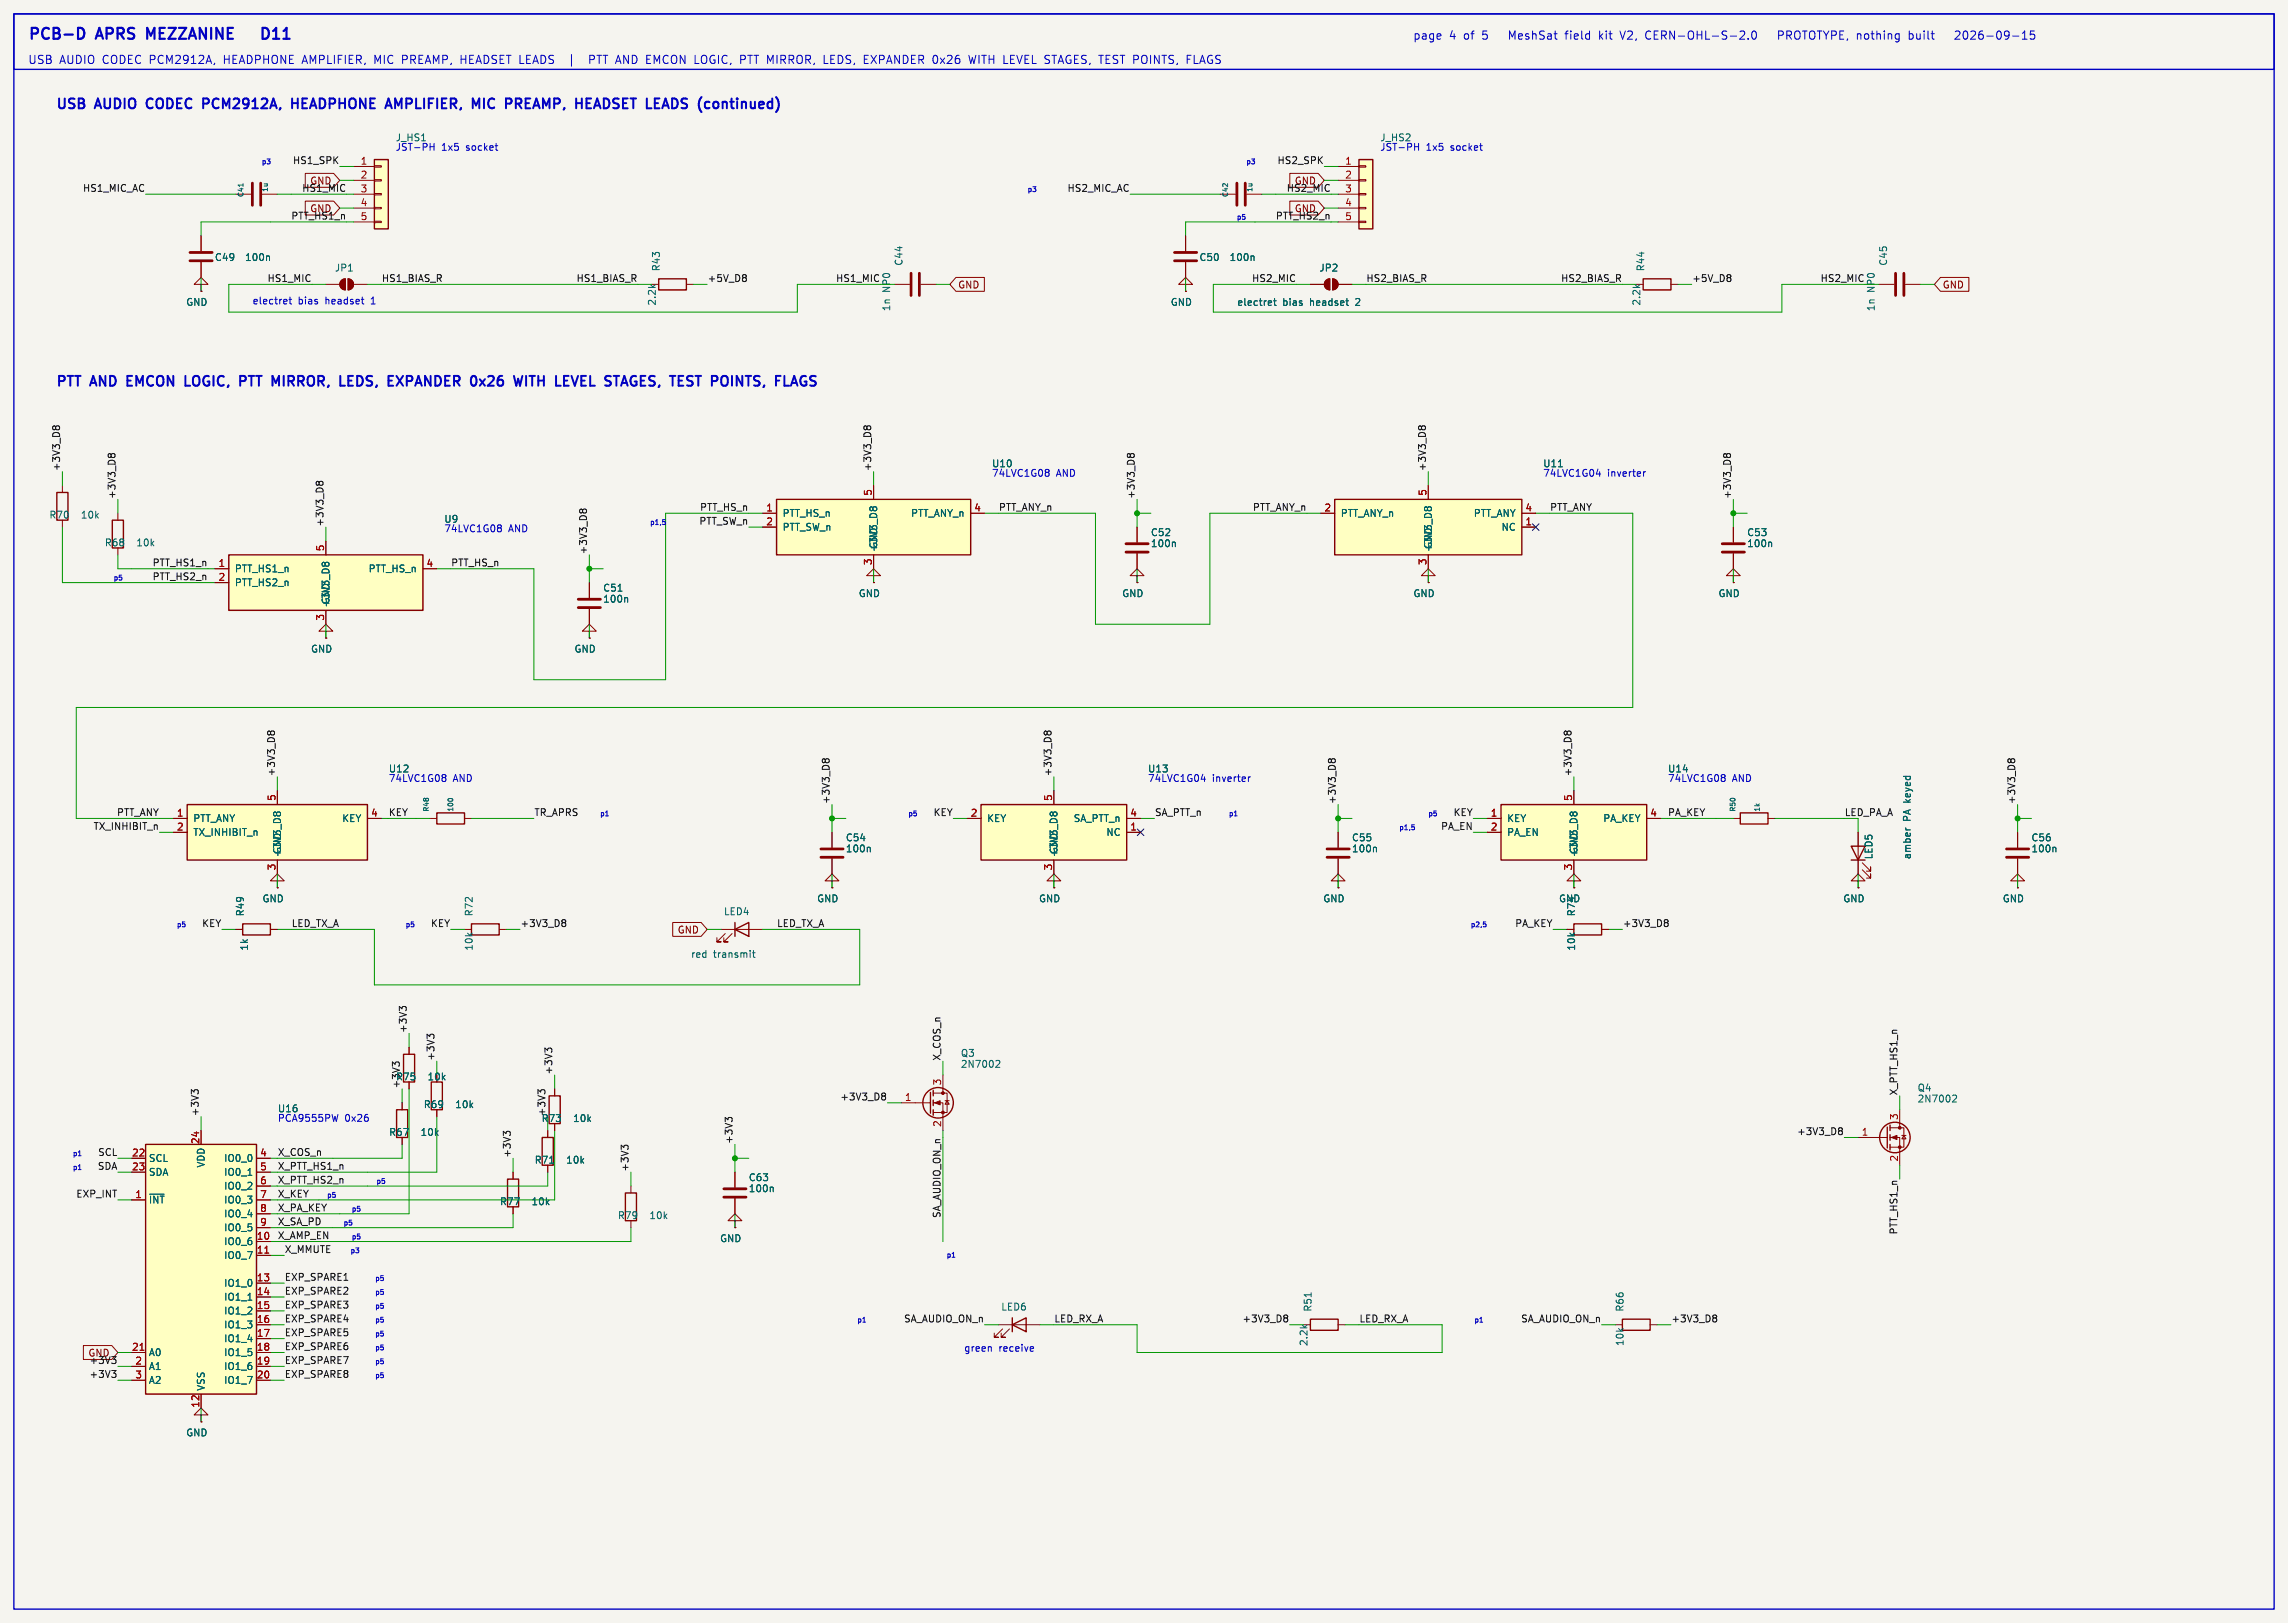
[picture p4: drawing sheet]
<svg xmlns="http://www.w3.org/2000/svg" width="419mm" height="297mm" viewBox="0 0 419 297" stroke-linecap="round" stroke-linejoin="round" font-family="sans-serif">
<defs><g id="words">
<g font-size="2.8" fill="#0000c2">
<text x="5.1" y="7.4">PCB-D</text>
<text x="17.9" y="7.4">APRS</text>
<text x="27.8" y="7.4">MEZZANINE</text>
<text x="51.4" y="7.4">D11</text>
</g>
<g font-size="2.5" fill="#0000c2">
<text x="10.2" y="20.1">USB</text>
<text x="17.7" y="20.1">AUDIO</text>
<text x="27.7" y="20.1">CODEC</text>
<text x="38.7" y="20.1">PCM2912A,</text>
<text x="55.7" y="20.1">HEADPHONE</text>
<text x="73.8" y="20.1">AMPLIFIER,</text>
<text x="90.3" y="20.1">MIC</text>
<text x="97.1" y="20.1">PREAMP,</text>
<text x="110.6" y="20.1">HEADSET LEADS (continued)</text>
<text x="10.2" y="70.9">PTT</text>
<text x="16.8" y="70.9">AND</text>
<text x="24.1" y="70.9">EMCON</text>
<text x="35.5" y="70.9">LOGIC,</text>
<text x="46.2" y="70.9">PTT</text>
<text x="52.8" y="70.9">MIRROR,</text>
<text x="66" y="70.9">LEDS,</text>
<text x="75.5" y="70.9">EXPANDER</text>
<text x="91.4" y="70.9">0x26</text>
<text x="100.1" y="70.9">WITH</text>
<text x="108.4" y="70.9">LEVEL STAGES, TEST</text>
<text x="139.1" y="70.9">POINTS,</text>
</g>
<g font-size="2.1" fill="#0000c2">
<text x="5.1" y="11.8">USB</text>
<text x="10.9" y="11.8">AUDIO CODEC PCM2912A,</text>
<text x="41.3" y="11.8">HEADPHONE AMPLIFIER,</text>
<text x="69.2" y="11.8">MIC PREAMP,</text>
<text x="85.3" y="11.8">HEADSET LEADS</text>
<text x="109.6" y="11.8">PTT AND EMCON LOGIC, PTT MIRROR, LEDS,</text>
<text x="161" y="11.8">EXPANDER 0x26</text>
<text x="180.6" y="11.8">WITH LEVEL STAGES, TEST POINTS,</text>
<text x="221.3" y="11.8">FLAGS</text>
<text x="258.8" y="7.4">page</text>
<text x="265.4" y="7.4">4</text>
<text x="268.2" y="7.4">of</text>
<text x="271.7" y="7.4">5</text>
<text x="277" y="7.4">MeshSat</text>
<text x="287.5" y="7.4">field</text>
<text x="293.8" y="7.4">kit</text>
<text x="297.9" y="7.4">V2,</text>
<text x="302.6" y="7.4">CERN-OHL-S-2.0</text>
<text x="327.4" y="7.4">PROTOTYPE, nothing</text>
<text x="351.6" y="7.4">built</text>
<text x="360.6" y="7.4">2026-09-15</text>
</g>
<g font-size="1.8" fill="#0000c2">
<text x="72.4" y="27.7">JST-PH</text>
<text x="72.4" y="26.1">J_HS1</text>
<text x="80.9" y="27.7">1x5</text>
<text x="85.5" y="27.7">socket</text>
<text x="252.7" y="27.7">JST-PH</text>
<text x="252.7" y="26.1">J_HS2</text>
<text x="261.2" y="27.7">1x5</text>
<text x="265.8" y="27.7">socket</text>
<text x="46.2" y="55.8">electret</text>
<text x="54.6" y="55.8">bias</text>
<text x="59.7" y="55.8">headset</text>
<text x="68.3" y="55.8">1</text>
<text x="181.6" y="87.4">74LVC1G08</text>
<text x="193.5" y="87.4">AND</text>
<text x="294.4" y="87.4">inverter</text>
<text x="81.3" y="97.5">74LVC1G08</text>
<text x="93.2" y="97.5">AND</text>
<text x="71.1" y="143.3">74LVC1G08</text>
<text x="83" y="143.3">AND</text>
<text x="210.2" y="143.3">74LVC1G04</text>
<text x="222.1" y="143.3">inverter</text>
<text x="305.4" y="143.3">74LVC1G08</text>
<text x="317.3" y="143.3">AND</text>
<text x="50.8" y="205.5">PCA9555PW</text>
<text x="63.2" y="205.5">0x26</text>
<text x="176.5" y="247.6">green</text>
<text x="183" y="247.6">receive</text>
</g>
<g font-size="1.8" fill="#0f0f0f">
<text x="15.1" y="35.2">HS1_MIC_AC</text>
<text x="53.6" y="30.1">HS1_SPK</text>
<text x="55.3" y="35.2">HS1_MIC</text>
<text x="56.7" y="34">GND</text>
<text x="195.4" y="35.2">HS2_MIC_AC</text>
<text x="233.9" y="30.1">HS2_SPK</text>
<text x="235.6" y="35.2">HS2_MIC</text>
<text x="237.1" y="34">GND</text>
<text x="53.3" y="40.3">PTT_HS1_n</text>
<text x="56.7" y="39.1">GND</text>
<text x="233.6" y="40.3">PTT_HS2_n</text>
<text x="237.1" y="39.1">GND</text>
<text x="48.9" y="51.7">HS1_MIC</text>
<text x="69.8" y="51.7">HS1_BIAS_R</text>
<text x="105.5" y="51.7">HS1_BIAS_R</text>
<text x="129.5" y="51.7">+5V_D8</text>
<text x="153" y="51.7">HS1_MIC</text>
<text x="229.2" y="51.7">HS2_MIC</text>
<text x="250.2" y="51.7">HS2_BIAS_R</text>
<text x="285.8" y="51.7">HS2_BIAS_R</text>
<text x="309.9" y="51.7">+5V_D8</text>
<text x="333.4" y="51.7">HS2_MIC</text>
<text x="11.1" y="86.4" transform="rotate(-90 11.1 86.4)">+3V3_D8</text>
<text x="159.7" y="86.4" transform="rotate(-90 159.7 86.4)">+3V3_D8</text>
<text x="261.3" y="86.4" transform="rotate(-90 261.3 86.4)">+3V3_D8</text>
<text x="21.2" y="91.4" transform="rotate(-90 21.2 91.4)">+3V3_D8</text>
<text x="128.1" y="93.6">PTT_HS_n</text>
<text x="182.9" y="93.6">PTT_ANY_n</text>
<text x="207.9" y="91.4" transform="rotate(-90 207.9 91.4)">+3V3_D8</text>
<text x="229.4" y="93.6">PTT_ANY_n</text>
<text x="283.8" y="93.6">PTT_ANY</text>
<text x="317.2" y="91.4" transform="rotate(-90 317.2 91.4)">+3V3_D8</text>
<text x="59.3" y="96.5" transform="rotate(-90 59.3 96.5)">+3V3_D8</text>
<text x="107.6" y="101.6" transform="rotate(-90 107.6 101.6)">+3V3_D8</text>
<text x="128" y="96.2">PTT_SW_n</text>
<text x="27.9" y="106.3">PTT_HS2_n</text>
<text x="27.9" y="103.8">PTT_HS1_n</text>
<text x="82.6" y="103.8">PTT_HS_n</text>
<text x="50.5" y="142.2" transform="rotate(-90 50.5 142.2)">+3V3_D8</text>
<text x="192.7" y="142.2" transform="rotate(-90 192.7 142.2)">+3V3_D8</text>
<text x="287.9" y="142.2" transform="rotate(-90 287.9 142.2)">+3V3_D8</text>
<text x="21.3" y="149.5">PTT_ANY</text>
<text x="71.1" y="149.5">KEY</text>
<text x="97.8" y="149.5">TR_APRS</text>
<text x="152.1" y="147.3" transform="rotate(-90 152.1 147.3)">+3V3_D8</text>
<text x="170.9" y="149.5">KEY</text>
<text x="211.5" y="149.5">SA_PTT_n</text>
<text x="244.8" y="147.3" transform="rotate(-90 244.8 147.3)">+3V3_D8</text>
<text x="266.2" y="149.5">KEY</text>
<text x="305.4" y="149.5">PA_KEY</text>
<text x="369.2" y="147.3" transform="rotate(-90 369.2 147.3)">+3V3_D8</text>
<text x="17" y="152.1">TX_INHIBIT_n</text>
<text x="263.9" y="152.1">PA_EN</text>
<text x="36.9" y="169.8">KEY</text>
<text x="53.3" y="169.8">LED_TX_A</text>
<text x="78.8" y="169.8">KEY</text>
<text x="95.2" y="169.8">+3V3_D8</text>
<text x="142.2" y="169.8">LED_TX_A</text>
<text x="277.4" y="169.8">PA_KEY</text>
<text x="297.2" y="169.8">+3V3_D8</text>
<text x="74.6" y="189.2" transform="rotate(-90 74.6 189.2)">+3V3</text>
<text x="79.7" y="194.3" transform="rotate(-90 79.7 194.3)">+3V3</text>
<text x="101.3" y="196.9" transform="rotate(-90 101.3 196.9)">+3V3</text>
<text x="172.4" y="194.3" transform="rotate(-90 172.4 194.3)">X_COS_n</text>
<text x="73.3" y="199.4" transform="rotate(-90 73.3 199.4)">+3V3</text>
<text x="153.8" y="201.6">+3V3_D8</text>
<text x="347.6" y="200.7" transform="rotate(-90 347.6 200.7)">X_PTT_HS1_n</text>
<text x="36.5" y="204.5" transform="rotate(-90 36.5 204.5)">+3V3</text>
<text x="100" y="204.5" transform="rotate(-90 100 204.5)">+3V3</text>
<text x="134.3" y="209.6" transform="rotate(-90 134.3 209.6)">+3V3</text>
<text x="329.1" y="207.9">+3V3_D8</text>
<text x="17.8" y="214.3">SDA</text>
<text x="17.9" y="211.7">SCL</text>
<text x="50.8" y="211.7">X_COS_n</text>
<text x="50.8" y="214.3">X_PTT_HS1_n</text>
<text x="93.6" y="212.1" transform="rotate(-90 93.6 212.1)">+3V3</text>
<text x="115.2" y="214.6" transform="rotate(-90 115.2 214.6)">+3V3</text>
<text x="13.9" y="219.4">EXP_INT</text>
<text x="50.8" y="219.4">X_KEY</text>
<text x="50.8" y="221.9">X_PA_KEY</text>
<text x="50.8" y="216.8">X_PTT_HS2_n</text>
<text x="50.8" y="224.4">X_SA_PD</text>
<text x="50.8" y="227">X_AMP_EN</text>
<text x="172.4" y="223.1" transform="rotate(-90 172.4 223.1)">SA_AUDIO_ON_n</text>
<text x="347.6" y="226.1" transform="rotate(-90 347.6 226.1)">PTT_HS1_n</text>
<text x="52.1" y="229.5">X_MMUTE</text>
<text x="52.1" y="239.7">EXP_SPARE3</text>
<text x="52.1" y="234.6">EXP_SPARE1</text>
<text x="52.1" y="237.1">EXP_SPARE2</text>
<text x="52.1" y="244.8">EXP_SPARE5</text>
<text x="52.1" y="242.2">EXP_SPARE4</text>
<text x="165.5" y="242.2">SA_AUDIO_ON_n</text>
<text x="193" y="242.2">LED_RX_A</text>
<text x="227.5" y="242.2">+3V3_D8</text>
<text x="248.9" y="242.2">LED_RX_A</text>
<text x="278.5" y="242.2">SA_AUDIO_ON_n</text>
<text x="306.1" y="242.2">+3V3_D8</text>
<text x="16.1" y="248.6">GND</text>
<text x="16.3" y="249.8">+3V3</text>
<text x="52.1" y="249.8">EXP_SPARE7</text>
<text x="52.1" y="247.3">EXP_SPARE6</text>
<text x="16.3" y="252.4">+3V3</text>
<text x="52.1" y="252.4">EXP_SPARE8</text>
</g>
<g font-size="1.8" fill="#a90000">
<text x="66" y="30.2">1</text>
<text x="66" y="32.8">2</text>
<text x="66" y="35.3">3</text>
<text x="246.3" y="30.2">1</text>
<text x="246.3" y="32.8">2</text>
<text x="246.3" y="35.3">3</text>
<text x="66" y="37.8">4</text>
<text x="66" y="40.4">5</text>
<text x="246.3" y="37.8">4</text>
<text x="246.3" y="40.4">5</text>
<text x="140.3" y="93.7">1</text>
<text x="159.8" y="90.9" transform="rotate(-90 159.8 90.9)">5</text>
<text x="178.4" y="93.7">4</text>
<text x="242.5" y="93.7">2</text>
<text x="261.4" y="90.9" transform="rotate(-90 261.4 90.9)">5</text>
<text x="279.3" y="93.7">4</text>
<text x="59.4" y="101" transform="rotate(-90 59.4 101)">5</text>
<text x="140.3" y="96.3">2</text>
<text x="279.3" y="96.3">1</text>
<text x="39.9" y="103.9">1</text>
<text x="39.9" y="106.4">2</text>
<text x="78" y="103.9">4</text>
<text x="159.8" y="103.6" transform="rotate(-90 159.8 103.6)">3</text>
<text x="261.4" y="103.6" transform="rotate(-90 261.4 103.6)">3</text>
<text x="59.4" y="113.7" transform="rotate(-90 59.4 113.7)">3</text>
<text x="32.3" y="149.6">1</text>
<text x="50.5" y="146.8" transform="rotate(-90 50.5 146.8)">5</text>
<text x="67.9" y="149.6">4</text>
<text x="177.7" y="149.6">2</text>
<text x="192.8" y="146.8" transform="rotate(-90 192.8 146.8)">5</text>
<text x="206.9" y="149.6">4</text>
<text x="273" y="149.6">1</text>
<text x="288" y="146.8" transform="rotate(-90 288 146.8)">5</text>
<text x="302.2" y="149.6">4</text>
<text x="32.3" y="152.1">2</text>
<text x="206.9" y="152.1">1</text>
<text x="273" y="152.1">2</text>
<text x="50.5" y="159.5" transform="rotate(-90 50.5 159.5)">3</text>
<text x="192.8" y="159.5" transform="rotate(-90 192.8 159.5)">3</text>
<text x="288" y="159.5" transform="rotate(-90 288 159.5)">3</text>
<text x="165.7" y="201.7">1</text>
<text x="172.5" y="198.8" transform="rotate(-90 172.5 198.8)">3</text>
<text x="36.6" y="209.6" transform="rotate(-90 36.6 209.6)">24</text>
<text x="172.5" y="206.4" transform="rotate(-90 172.5 206.4)">2</text>
<text x="340.9" y="208">1</text>
<text x="347.7" y="205.2" transform="rotate(-90 347.7 205.2)">3</text>
<text x="24.1" y="211.8">22</text>
<text x="24.1" y="214.4">23</text>
<text x="47.6" y="211.8">4</text>
<text x="47.6" y="214.4">5</text>
<text x="347.7" y="212.8" transform="rotate(-90 347.7 212.8)">2</text>
<text x="24.7" y="219.5">1</text>
<text x="47.6" y="216.9">6</text>
<text x="47.6" y="219.5">7</text>
<text x="47.6" y="222">8</text>
<text x="46.9" y="227.1">10</text>
<text x="47.6" y="224.5">9</text>
<text x="46.9" y="229.6">11</text>
<text x="46.9" y="234.7">13</text>
<text x="46.9" y="237.2">14</text>
<text x="46.9" y="239.8">15</text>
<text x="46.9" y="242.3">16</text>
<text x="46.9" y="244.9">17</text>
<text x="24.1" y="247.4">21</text>
<text x="24.7" y="249.9">2</text>
<text x="46.9" y="247.4">18</text>
<text x="46.9" y="249.9">19</text>
<text x="24.7" y="252.5">3</text>
<text x="36.6" y="257.9" transform="rotate(-90 36.6 257.9)">12</text>
<text x="46.9" y="252.5">20</text>
</g>
<g font-size="1.8" fill="#006464">
<text x="39.3" y="48">C49</text>
<text x="44.8" y="48">100n</text>
<text x="219.6" y="48">C50</text>
<text x="225.1" y="48">100n</text>
<text x="61.2" y="49.9">JP1</text>
<text x="121.1" y="49.8" transform="rotate(-90 121.1 49.8)">R43</text>
<text x="163.3" y="53.6" transform="rotate(-90 163.3 53.6)">NP0</text>
<text x="165.5" y="48.8" transform="rotate(-90 165.5 48.8)">C44</text>
<text x="241.6" y="49.9">JP2</text>
<text x="301.4" y="49.8" transform="rotate(-90 301.4 49.8)">R44</text>
<text x="343.6" y="53.6" transform="rotate(-90 343.6 53.6)">NP0</text>
<text x="345.9" y="48.8" transform="rotate(-90 345.9 48.8)">C45</text>
<text x="34" y="56.2">GND</text>
<text x="120.3" y="56.1" transform="rotate(-90 120.3 56.1)">2.2k</text>
<text x="163.3" y="57.1" transform="rotate(-90 163.3 57.1)">1n</text>
<text x="214.4" y="56.2">GND</text>
<text x="226.5" y="56.2">electret</text>
<text x="235" y="56.2">bias</text>
<text x="240.1" y="56.2">headset</text>
<text x="248.6" y="56.2">2</text>
<text x="300.7" y="56.1" transform="rotate(-90 300.7 56.1)">2.2k</text>
<text x="343.6" y="57.1" transform="rotate(-90 343.6 57.1)">1n</text>
<text x="181.6" y="85.8">U10</text>
<text x="282.6" y="87.4">74LVC1G04</text>
<text x="282.6" y="85.8">U11</text>
<text x="8.9" y="95.2">R70</text>
<text x="14.7" y="95.2">10k</text>
<text x="81.3" y="95.9">U9</text>
<text x="143.3" y="94.8">PTT_HS_n</text>
<text x="166.8" y="94.8">PTT_ANY_n</text>
<text x="245.5" y="94.8">PTT_ANY_n</text>
<text x="269.9" y="94.8">PTT_ANY</text>
<text x="19.1" y="100.2">R68</text>
<text x="24.9" y="100.2">10k</text>
<text x="143.3" y="97.4">PTT_SW_n</text>
<text x="160.9" y="101.2" transform="rotate(-90 160.9 101.2)">+3V3_D8</text>
<text x="160.9" y="100.6" transform="rotate(-90 160.9 100.6)">GND</text>
<text x="210.7" y="100.4">100n</text>
<text x="210.7" y="98.4">C52</text>
<text x="262.5" y="101.2" transform="rotate(-90 262.5 101.2)">+3V3_D8</text>
<text x="262.5" y="100.6" transform="rotate(-90 262.5 100.6)">GND</text>
<text x="274.9" y="97.4">NC</text>
<text x="319.9" y="100.4">100n</text>
<text x="319.9" y="98.4">C53</text>
<text x="42.9" y="105">PTT_HS1_n</text>
<text x="42.9" y="107.5">PTT_HS2_n</text>
<text x="67.4" y="105">PTT_HS_n</text>
<text x="60.6" y="111.3" transform="rotate(-90 60.6 111.3)">+3V3_D8</text>
<text x="60.6" y="110.7" transform="rotate(-90 60.6 110.7)">GND</text>
<text x="110.4" y="110.5">100n</text>
<text x="110.4" y="108.5">C51</text>
<text x="157.2" y="109.5">GND</text>
<text x="205.5" y="109.5">GND</text>
<text x="258.8" y="109.5">GND</text>
<text x="314.7" y="109.5">GND</text>
<text x="56.9" y="119.7">GND</text>
<text x="105.1" y="119.7">GND</text>
<text x="71.1" y="141.6">U12</text>
<text x="210.2" y="141.6">U13</text>
<text x="305.4" y="141.6">U14</text>
<text x="35.3" y="150.7">PTT_ANY</text>
<text x="35.3" y="153.3">TX_INHIBIT_n</text>
<text x="62.6" y="150.7">KEY</text>
<text x="154.8" y="154.2">C54</text>
<text x="180.7" y="150.7">KEY</text>
<text x="196.6" y="150.7">SA_PTT_n</text>
<text x="202.6" y="153.3">NC</text>
<text x="247.5" y="154.2">C55</text>
<text x="276" y="150.7">KEY</text>
<text x="276" y="153.3">PA_EN</text>
<text x="293.6" y="150.7">PA_KEY</text>
<text x="350.2" y="150.4" transform="rotate(-90 350.2 150.4)">PA keyed</text>
<text x="372" y="154.2">C56</text>
<text x="51.7" y="157.1" transform="rotate(-90 51.7 157.1)">+3V3_D8</text>
<text x="51.7" y="156.5" transform="rotate(-90 51.7 156.5)">GND</text>
<text x="154.8" y="156.3">100n</text>
<text x="193.9" y="157.1" transform="rotate(-90 193.9 157.1)">+3V3_D8</text>
<text x="193.9" y="156.5" transform="rotate(-90 193.9 156.5)">GND</text>
<text x="247.5" y="156.3">100n</text>
<text x="289.2" y="157.1" transform="rotate(-90 289.2 157.1)">+3V3_D8</text>
<text x="289.2" y="156.5" transform="rotate(-90 289.2 156.5)">GND</text>
<text x="343.2" y="157.4" transform="rotate(-90 343.2 157.4)">LED5</text>
<text x="350.2" y="157.4" transform="rotate(-90 350.2 157.4)">amber</text>
<text x="372" y="156.3">100n</text>
<text x="44.9" y="167.9" transform="rotate(-90 44.9 167.9)">R49</text>
<text x="48" y="165.4">GND</text>
<text x="86.8" y="167.9" transform="rotate(-90 86.8 167.9)">R72</text>
<text x="132.5" y="167.8">LED4</text>
<text x="149.6" y="165.4">GND</text>
<text x="190.2" y="165.4">GND</text>
<text x="242.3" y="165.4">GND</text>
<text x="285.5" y="165.4">GND</text>
<text x="288.7" y="167.9" transform="rotate(-90 288.7 167.9)">R74</text>
<text x="337.5" y="165.4">GND</text>
<text x="366.8" y="165.4">GND</text>
<text x="45.6" y="174.2" transform="rotate(-90 45.6 174.2)">1k</text>
<text x="86.8" y="174.2" transform="rotate(-90 86.8 174.2)">10k</text>
<text x="126.5" y="175.6">red</text>
<text x="130.7" y="175.6">transmit</text>
<text x="288.7" y="174.2" transform="rotate(-90 288.7 174.2)">10k</text>
<text x="175.9" y="193.7">Q3</text>
<text x="175.9" y="195.7">2N7002</text>
<text x="50.8" y="203.9">U16</text>
<text x="72.4" y="198">R75</text>
<text x="77.5" y="203.1">R69</text>
<text x="78.2" y="198">10k</text>
<text x="83.3" y="203.1">10k</text>
<text x="351.2" y="200.1">Q4</text>
<text x="351.2" y="202.1">2N7002</text>
<text x="71.2" y="208.2">R67</text>
<text x="76.9" y="208.2">10k</text>
<text x="99.1" y="205.6">R73</text>
<text x="104.9" y="205.6">10k</text>
<text x="27.2" y="213">SCL</text>
<text x="27.2" y="215.5">SDA</text>
<text x="37.7" y="213.9" transform="rotate(-90 37.7 213.9)">VDD</text>
<text x="41" y="213">IO0_0</text>
<text x="41" y="215.5">IO0_1</text>
<text x="97.8" y="213.3">R71</text>
<text x="103.6" y="213.3">10k</text>
<text x="27.2" y="220.6">~{INT}</text>
<text x="41" y="218">IO0_2</text>
<text x="41" y="220.6">IO0_3</text>
<text x="91.5" y="220.9">R77</text>
<text x="97.3" y="220.9">10k</text>
<text x="137.1" y="218.5">100n</text>
<text x="137.1" y="216.5">C63</text>
<text x="41" y="223.1">IO0_4</text>
<text x="41" y="225.7">IO0_5</text>
<text x="113.1" y="223.4">R79</text>
<text x="118.9" y="223.4">10k</text>
<text x="131.8" y="227.6">GND</text>
<text x="41" y="228.2">IO0_6</text>
<text x="41" y="230.7">IO0_7</text>
<text x="41" y="235.8">IO1_0</text>
<text x="41" y="238.4">IO1_1</text>
<text x="41" y="240.9">IO1_2</text>
<text x="41" y="243.4">IO1_3</text>
<text x="41" y="246">IO1_4</text>
<text x="183.3" y="240.2">LED6</text>
<text x="240.4" y="240.3" transform="rotate(-90 240.4 240.3)">R51</text>
<text x="297.6" y="240.3" transform="rotate(-90 297.6 240.3)">R66</text>
<text x="27.2" y="248.5">A0</text>
<text x="27.2" y="251.1">A1</text>
<text x="41" y="248.5">IO1_5</text>
<text x="41" y="251.1">IO1_6</text>
<text x="239.7" y="246.6" transform="rotate(-90 239.7 246.6)">2.2k</text>
<text x="297.6" y="246.6" transform="rotate(-90 297.6 246.6)">10k</text>
<text x="27.2" y="253.6">A2</text>
<text x="37.7" y="254.8" transform="rotate(-90 37.7 254.8)">VSS</text>
<text x="41" y="253.6">IO1_7</text>
<text x="34" y="263.2">GND</text>
</g>
<g font-size="1.8" fill="#840000">
<text x="175.4" y="53">GND</text>
<text x="355.8" y="53">GND</text>
<text x="124" y="171.1">GND</text>
</g>
<text font-size="1.8" fill="#009600" x="337.8" y="149.5">LED_PA_A</text>
<g font-size="1.3" fill="#0000c2">
<text x="47.9" y="30.1">p3</text>
<text x="188.1" y="35.2">p3</text>
<text x="228.2" y="30.1">p3</text>
<text x="226.5" y="40.3">p5</text>
<text x="119" y="96.2">p1,5</text>
<text x="20.7" y="106.3">p5</text>
<text x="109.8" y="149.5">p1</text>
<text x="166.3" y="149.5">p5</text>
<text x="225" y="149.5">p1</text>
<text x="261.5" y="149.5">p5</text>
<text x="256.2" y="152">p1,5</text>
<text x="32.3" y="169.8">p5</text>
<text x="74.2" y="169.8">p5</text>
<text x="269.3" y="169.8">p2,5</text>
<text x="13.3" y="214.3">p1</text>
<text x="13.3" y="211.7">p1</text>
<text x="59.8" y="219.4">p5</text>
<text x="64.3" y="221.9">p5</text>
<text x="68.9" y="216.8">p5</text>
<text x="62.8" y="224.4">p5</text>
<text x="64.3" y="227">p5</text>
<text x="64.1" y="229.5">p3</text>
<text x="173.3" y="230.3">p1</text>
<text x="68.6" y="234.6">p5</text>
<text x="68.6" y="237.1">p5</text>
<text x="68.6" y="239.7">p5</text>
<text x="68.6" y="244.8">p5</text>
<text x="68.6" y="242.2">p5</text>
<text x="157" y="242.2">p1</text>
<text x="270" y="242.2">p1</text>
<text x="68.6" y="249.8">p5</text>
<text x="68.6" y="247.3">p5</text>
<text x="68.6" y="252.4">p5</text>
</g>
<g font-size="1.3" fill="#006464">
<text x="49.3" y="35.3" transform="rotate(-90 49.3 35.3)">1u</text>
<text x="229.6" y="35.3" transform="rotate(-90 229.6 35.3)">1u</text>
<text x="44.8" y="36.2" transform="rotate(-90 44.8 36.2)">C41</text>
<text x="225.1" y="36.2" transform="rotate(-90 225.1 36.2)">C42</text>
<text x="78.8" y="148.7" transform="rotate(-90 78.8 148.7)">R48</text>
<text x="83.2" y="148.7" transform="rotate(-90 83.2 148.7)">100</text>
<text x="318.1" y="148.7" transform="rotate(-90 318.1 148.7)">R50</text>
<text x="322.6" y="148.7" transform="rotate(-90 322.6 148.7)">1k</text>
</g>
</g></defs>
<path d="M-.1 -.1h419.2v297.3h-419.2z" fill="#f5f4ef" stroke="#f5f4ef" stroke-width=".18"/>
<g fill="none" stroke="#840000" stroke-width=".18">
<path d="M208.3 96.5v2.8M208.3 105.4h1.2l-1.2-1.3-1.3 1.3h1.3v1.3M208.3 106.7h.1M208.3 101.3v2.8M152.4 152.4v2.8M152.4 157.2v2.8M172.7 196.8v3.4M94 214.6v1.3M100.3 207v1.3M100.3 213.4v1.2M115.6 217.2v1.2M134.6 214.6v2.8"/>
<path d="M134.6 219.5v2.7M165.1 201.9h5.3M170.9 200.2h2.6v3.5h-2.6M170.9 201.9h1.8v5.1M173.1 201.5h.8M173.5 201.5l.4 .7h-.8zM94 221v1.2M115.6 223.5v1.3M134.6 223.5h1.3l-1.3-1.3-1.3 1.3h1.3v1.3M134.6 224.8h.1M182.9 242.6h7.6M183.6 243.3l-1.5 1.6h.8h-.8v-.8"/>
<path d="M184.9 243.3l-1.5 1.6h.7h-.7v-.8"/>
</g>
<g fill="none" stroke="#840000" stroke-width=".25">
<path d="M170.9 199.6v1.1M93 215.9h2v5.1h-2zM99.3 208.3h2v5.1h-2zM114.6 218.4h2v5.1h-2zM170.4 200v3.8M170.9 201.4v1M170.9 203.2v1M185.4 242.6l2.6-1.3v2.5zM185.4 241.3v2.5"/>
<circle cx="171.8" cy="201.9" r="2.79"/>
</g>
<path d="M215.1 99.3l.2 .1v.7M159.2 155.1l.2 .2v.7M182.6 194.2h.4l.1 .3-.7 .9h.7M100.7 213h.7M141.5 217.4l.1 .1v.7" fill="none" stroke="#006464" stroke-width=".18"/>
<path d="M206.2 99.6h4.1M206.2 101.1h4.1M150.4 155.4h4M150.4 157h4M132.6 217.7h4.1M132.6 219.2h4.1" fill="none" stroke="#840000" stroke-width=".51"/>
<g fill="#840000" stroke="#840000" stroke-width=".18">
<path d="M171.2 201.9l1-.4v.8z"/>
<circle cx="172.7" cy="200.2" r=".25"/>
<circle cx="172.7" cy="203.7" r=".25"/>
</g>
<path d="M142.2 91.4h35.6v10.2h-35.6z" fill="#ffffc2"/>
<path d="M142.2 91.4h35.6v10.2h-35.6z" fill="none" stroke="#840000" stroke-width=".25"/>
<path d="M139.7 94h2.5M139.7 96.5h2.5M160 88.9v2.5M177.8 94h2.5M160 105.4h1.3l-1.3-1.3-1.3 1.3h1.3v1.3M160 106.7h.1M160 101.6v2.5" fill="none" stroke="#840000" stroke-width=".18"/>
<path d="M159.9 93l-.3-.2-.3 .2v.3M159.9 93l.2-.2h.3l.1 .1 .1 .4M159.9 93v.3" fill="none" stroke="#006464" stroke-width=".18"/>
<path d="M26.7 209.5h20.3v45.8h-20.3z" fill="#ffffc2"/>
<path d="M26.7 209.5h20.3v45.8h-20.3z" fill="none" stroke="#840000" stroke-width=".25"/>
<g fill="none" stroke="#840000" stroke-width=".18">
<path d="M193 161.3h1.3l-1.3-1.3-1.2 1.3h1.2v1.3M193 162.6h.1M24.1 212.1h2.6M24.1 214.6h2.6M24.1 219.7h2.6M36.8 207v2.5M47 212.1h2.5M47 214.6h2.5M47 219.7h2.5M47 217.2h2.5M47 222.2h2.5M47 224.8h2.5"/>
<path d="M47 227.3h2.5M47 229.9h2.5M47 234.9h2.5M47 237.5h2.5M24.1 247.6h2.6M24.1 250.2h2.6M24.1 252.7h2.6M36.8 255.3v2.5M47 247.6h2.5M47 250.2h2.5M47 252.7h2.5M47 240h2.5"/>
<path d="M47 242.6h2.5M47 245.1h2.5"/>
</g>
<path d="M27.4 218.7h2.7M45.4 215.2h.7M45.4 238.1h.7" fill="none" stroke="#006464" stroke-width=".18"/>
<path d="M48.5 229.5h.7M25.6 247.2h.8" fill="none" stroke="#a90000" stroke-width=".18"/>
<path d="M179.7 147.3h26.7v10.2h-26.7z" fill="#ffffc2"/>
<path d="M10.4 90.2h2v5h-2zM80 148.8h5.1v2.1h-5.1zM179.7 147.3h26.7v10.2h-26.7zM86.4 169.2h5v2h-5zM134.6 170.2l2.6-1.3v2.5zM134.6 168.9v2.5M73.9 193h2v5.1h-2zM79 198.1h2v5.1h-2zM72.6 203.2h2.1v5.1h-2.1zM100.6 200.7h2v5h-2z" fill="none" stroke="#840000" stroke-width=".25"/>
<g fill="none" stroke="#840000" stroke-width=".18">
<path d="M11.4 88.9v1.3M11.4 95.2v1.3M59.7 115.6h1.3l-1.3-1.3-1.3 1.3h1.3v1.2M59.7 116.8h.1M78.7 149.9h1.3M85.1 149.9h1.3M177.2 149.9h2.5M193 144.8v2.5M193 157.5v2.5M206.4 149.9h2.5M206.4 152.4h2.5M85.1 170.2h1.3"/>
<path d="M91.4 170.2h1.3M132.1 170.2h7.6M132.8 170.9l-1.5 1.6h.8h-.8v-.8M134.1 170.9l-1.5 1.6h.7h-.7v-.8M152.4 161.3h1.3l-1.3-1.3-1.3 1.3h1.3v1.3M152.4 162.6h.1M74.9 191.8v1.2M74.9 198.1v1.3M101.6 199.4v1.3M73.7 201.9v1.3M73.7 208.3v1.2M80 203.2v1.3"/>
<path d="M101.6 205.7v1.3"/>
</g>
<path d="M82.1 146.3h.8M192.9 148.9l-.3-.2-.3 .2v.3M192.9 148.9l.2-.2h.3l.2 .1v.4M192.9 148.9v.3M137.8 174.5h.5M138 174v1.1l.3 .2" fill="none" stroke="#006464" stroke-width=".18"/>
<path d="M41.9 101.6h35.6v10.2h-35.6z" fill="#ffffc2"/>
<path d="M20.6 95.2h2v5.1h-2zM41.9 101.6h35.6v10.2h-35.6zM44.4 169.2h5.1v2h-5.1z" fill="none" stroke="#840000" stroke-width=".25"/>
<g fill="none" stroke="#840000" stroke-width=".18">
<path d="M21.6 94v1.2M59.7 99.1v2.5M21.6 100.3v1.3M39.4 104.1h2.5M39.4 106.7h2.5M59.7 111.8v2.5M77.5 104.1h2.5M107.9 115.6h1.3l-1.3-1.3-1.2 1.3h1.2v1.2M107.9 116.8h.1M107.9 106.7v2.8M107.9 111.5v2.8M43.2 170.2h1.2"/>
<path d="M49.5 170.2h1.3M369.6 161.3h1.2l-1.2-1.3-1.3 1.3h1.3v1.3M369.6 162.6h.1"/>
</g>
<path d="M59.5 103.2l-.3-.2-.2 .2v.2M59.5 103.2l.3-.2h.2l.2 .1 .1 .3M59.5 103.2v.2M113.2 108.2h.7M114.8 109.4l.2 .2v.7" fill="none" stroke="#006464" stroke-width=".18"/>
<path d="M105.9 109.7h4.1M105.9 111.3h4.1" fill="none" stroke="#840000" stroke-width=".51"/>
<path d="M34.3 147.3h33v10.2h-33z" fill="#ffffc2"/>
<path d="M34.3 147.3h33v10.2h-33zM318.8 148.8h5v2.1h-5z" fill="none" stroke="#840000" stroke-width=".25"/>
<g fill="none" stroke="#840000" stroke-width=".18">
<path d="M31.7 149.9h2.6M31.7 152.4h2.6M50.8 144.8v2.5M50.8 157.5v2.5M67.3 149.9h2.5M317.5 149.9h1.3M323.8 149.9h1.3M369.6 152.4v2.8M369.6 157.2v2.8M50.8 161.3h1.3l-1.3-1.3-1.3 1.3h1.3v1.3M50.8 162.6h.1M36.8 259.1h1.3l-1.3-1.3-1.2 1.3h1.2v1.2"/>
<path d="M36.8 260.3h.1"/>
</g>
<path d="M50.7 148.9l-.3-.2-.3 .2v.3M50.7 148.9l.2-.2h.2l.2 .1 .1 .4M50.7 148.9v.3M376.4 155.1l.2 .2v.7" fill="none" stroke="#006464" stroke-width=".18"/>
<path d="M367.5 155.4h4.1M367.5 157h4.1" fill="none" stroke="#840000" stroke-width=".51"/>
<path d="M248.9 29.2h2.6v12.7h-2.6z" fill="#ffffc2"/>
<path d="M248.9 29.2h2.6v12.7h-2.6z" fill="none" stroke="#840000" stroke-width=".25"/>
<path d="M245.1 30.5h3.8M245.1 33h3.8M245.1 35.6h3.8M245.1 38.1h3.8M248.9 30.4h1.3v.2h-1.3zM248.9 32.9h1.3v.2h-1.3zM248.9 35.4h1.3v.3h-1.3zM248.9 38h1.3v.2h-1.3zM245.1 40.6h3.8M248.9 40.5h1.3v.3h-1.3z" fill="none" stroke="#840000" stroke-width=".18"/>
<path d="M274.9 147.3h26.7v10.2h-26.7z" fill="#ffffc2"/>
<path d="M274.9 147.3h26.7v10.2h-26.7z" fill="none" stroke="#840000" stroke-width=".25"/>
<g fill="none" stroke="#840000" stroke-width=".18">
<path d="M36.8 52.1h1.3l-1.3-1.3-1.2 1.3h1.2v1.2M36.8 53.3h.1M245.1 152.4v2.8M245.1 157.2v2.8M272.4 149.9h2.5M272.4 152.4h2.5M288.3 144.8v2.5M288.3 157.5v2.5M301.6 149.9h2.6M245.1 161.3h1.3l-1.3-1.3-1.3 1.3h1.3v1.3M245.1 162.6h.1M288.3 161.3h1.3l-1.3-1.3-1.3 1.3h1.3v1.3"/>
<path d="M288.3 162.6h.1M340.4 161.3h1.2l-1.2-1.3-1.3 1.3h1.3v1.3M340.4 162.6h.1"/>
</g>
<path d="M251.9 155.1l.2 .2v.7M288.1 148.9l-.3-.2-.2 .2v.3M288.1 148.9l.3-.2h.2l.2 .1 .1 .4M288.1 148.9v.3" fill="none" stroke="#006464" stroke-width=".18"/>
<path d="M243.1 155.4h4M243.1 157h4" fill="none" stroke="#840000" stroke-width=".51"/>
<path d="M244.5 91.4h34.3v10.2h-34.3z" fill="#ffffc2"/>
<path d="M301 51.1h5.1v2h-5.1zM244.5 91.4h34.3v10.2h-34.3z" fill="none" stroke="#840000" stroke-width=".25"/>
<g fill="none" stroke="#840000" stroke-width=".18">
<path d="M43.2 35.6h2.8M48 35.6h2.8M223.5 35.6h2.8M228.3 35.6h2.8M36.8 43.2v2.8M36.8 48v2.8M59.7 52.1h2.5M62.5 51.4l.7-.3v2a1.02 1.02 0 0 1-.9-.6 1.02 1.02 0 0 1 .2-1.1zM63.8 51.1a1.02 1.02 0 0 1 1 1 1.02 1.02 0 0 1-1 1zM64.8 52.1h2.5M299.7 52.1h1.3M306.1 52.1h1.2"/>
<path d="M241.9 94h2.6M261.6 88.9v2.5M278.8 94h2.5M278.8 96.5h2.5M261.6 101.6v2.5"/>
</g>
<path d="M44.5 33.6v.5M49.2 46.9l.2 .1v.7M261.5 93l-.3-.2-.3 .2v.3M261.5 93l.2-.2h.3l.1 .1 .1 .4M261.5 93v.3" fill="none" stroke="#006464" stroke-width=".18"/>
<path d="M46.2 33.5v4.1M47.8 33.5v4.1M226.6 33.5v4.1M228.1 33.5v4.1M34.8 46.2h4.1M34.8 47.8h4.1" fill="none" stroke="#840000" stroke-width=".51"/>
<g fill="#840000" stroke="#840000" stroke-width=".18">
<path d="M62.5 51.4l.7-.3v2a1.02 1.02 0 0 1-.9-.6 1.02 1.02 0 0 1 .2-1.1z"/>
<path d="M63.8 51.1a1.02 1.02 0 0 1 1 1 1.02 1.02 0 0 1-1 1z"/>
</g>
<path d="M68.6 29.2h2.5v12.7h-2.5z" fill="#ffffc2"/>
<g fill="none" stroke="#840000" stroke-width=".25">
<path d="M68.6 29.2h2.5v12.7h-2.5zM120.6 51.1h5.1v2h-5.1zM339.1 154.9h2.5l-1.2 2.6zM339.1 157.5h2.5M288.3 169.2h5.1v2h-5.1zM345.7 206.4v3.8M346.2 206v1M346.2 207.8v1M346.2 209.5v1.1M240 241.6h5.1v2h-5.1zM297.2 241.6h5.1v2h-5.1z"/>
<circle cx="347.1" cy="208.3" r="2.79"/>
</g>
<g fill="none" stroke="#840000" stroke-width=".18">
<path d="M55.9 36.8h5.2l1.1 1.3-1.1 1.3h-5.2zM55.9 31.7h5.2l1.1 1.3-1.1 1.3h-5.2zM64.8 30.5h3.8M64.8 33h3.8M64.8 35.6h3.8M64.8 38.1h3.8M68.6 30.4h1.2v.2h-1.2zM68.6 32.9h1.2v.2h-1.2zM68.6 35.4h1.2v.3h-1.2zM68.6 38h1.2v.2h-1.2zM236.3 31.7h5.2l1.1 1.3-1.1 1.3h-5.2zM236.3 36.8h5.2l1.1 1.3-1.1 1.3h-5.2z"/>
<path d="M36.8 53.3h.1M36.8 43.2v2.8M36.8 48v2.8M64.8 40.6h3.8M68.6 40.5h1.2v.3h-1.2zM119.4 52.1h1.2M125.7 52.1h1.3M163.8 52.1h2.8M168.7 52.1h2.7M175.1 50.8h5.2v2.5h-5.2l-1.1-1.2zM217.2 52.1h1.2l-1.2-1.3-1.3 1.3h1.3v1.2M217.2 53.3h.1"/>
<path d="M217.2 43.2v2.8M217.2 48v2.8M240 52.1h2.6M242.9 51.4l.7-.3v2a1.02 1.02 0 0 1-.9-.6 1.02 1.02 0 0 1 .2-1.1zM244.1 51.1a1.02 1.02 0 0 1 1 1 1.02 1.02 0 0 1-1 1zM245.1 52.1h2.5M344.2 52.1h2.8M349 52.1h2.8M355.4 50.8h5.2v2.5h-5.2l-1.1-1.2zM59.7 99.1v2.5M139.7 94h2.5M139.7 96.5h2.5"/>
<path d="M160 88.9v2.5M177.8 94h2.5M208.3 96.5v2.8M241.9 94h2.6M261.6 88.9v2.5M278.8 94h2.5M278.8 96.5h2.5M317.5 96.5v2.8M39.4 104.1h2.5M39.4 106.7h2.5M59.7 116.8h.1M59.7 111.8v2.5"/>
<path d="M77.5 104.1h2.5M107.9 116.8h.1M107.9 106.7v2.8M107.9 111.5v2.8M160 106.7h.1M160 101.6v2.5M208.3 106.7h.1M208.3 101.3v2.8M261.6 105.4h1.3l-1.3-1.3-1.3 1.3h1.3v1.3M261.6 106.7h.1M261.6 101.6v2.5M317.5 105.4h1.3l-1.3-1.3-1.3 1.3h1.3v1.3"/>
<path d="M317.5 106.7h.1M317.5 101.3v2.8M31.7 149.9h2.6M31.7 152.4h2.6M50.8 144.8v2.5M50.8 157.5v2.5M67.3 149.9h2.5M152.4 152.4v2.8M152.4 157.2v2.8M177.2 149.9h2.5M193 144.8v2.5M193 157.5v2.5"/>
<path d="M206.4 149.9h2.5M206.4 152.4h2.5M245.1 152.4v2.8M245.1 157.2v2.8M272.4 149.9h2.5M272.4 152.4h2.5M288.3 144.8v2.5M288.3 157.5v2.5M301.6 149.9h2.6M340.4 152.4v7.6M341.1 159.3l1.5 1.5v-.8v.8h-.7M341.1 158l1.5 1.5v-.8v.8h-.7"/>
<path d="M369.6 152.4v2.8M369.6 157.2v2.8M43.2 170.2h1.2M49.5 170.2h1.3M50.8 162.6h.1M123.2 168.9h5.2l1.1 1.3-1.1 1.3h-5.2zM152.4 162.6h.1M193 162.6h.1M245.1 162.6h.1M287 170.2h1.3M288.3 162.6h.1M293.4 170.2h1.2"/>
<path d="M340.4 162.6h.1M369.6 162.6h.1M74.9 191.8v1.2M74.9 198.1v1.3M101.6 199.4v1.3M24.1 212.1h2.6M24.1 214.6h2.6M24.1 219.7h2.6M36.8 207v2.5M47 212.1h2.5M47 214.6h2.5M47 219.7h2.5"/>
<path d="M47 217.2h2.5M73.7 201.9v1.3M73.7 208.3v1.2M80 203.2v1.3M94 214.6v1.3M100.3 207v1.3M100.3 213.4v1.2M101.6 205.7v1.3M134.6 214.6v2.8M134.6 219.5v2.7M340.4 208.3h5.3M346.2 206.5h2.5v3.6h-2.5"/>
<path d="M346.2 208.3h1.8v5.1M348 203.2v3.3M348.4 207.9h.7M348.7 207.9l.4 .6h-.7zM47 222.2h2.5M47 224.8h2.5M47 227.3h2.5M47 229.9h2.5M47 234.9h2.5M47 237.5h2.5M94 221v1.2M134.6 224.8h.1"/>
<path d="M15.3 246.4h5.2l1.1 1.2-1.1 1.3h-5.2zM24.1 247.6h2.6M24.1 250.2h2.6M24.1 252.7h2.6M36.8 255.3v2.5M47 242.6h2.5M47 247.6h2.5M47 250.2h2.5M47 252.7h2.5M47 240h2.5M47 245.1h2.5M238.8 242.6h1.2"/>
<path d="M245.1 242.6h1.3M295.9 242.6h1.3M302.3 242.6h1.2M36.8 260.3h.1"/>
</g>
<path d="M166.9 50v4.1M168.4 50v4.1M215.1 46.2h4.1M215.1 47.8h4.1M347.2 50v4.1M348.7 50v4.1M315.5 99.6h4M315.5 101.1h4" fill="none" stroke="#840000" stroke-width=".51"/>
<g fill="none" stroke="#006464" stroke-width=".18">
<path d="M49.2 46.9l.2 .1v.7M229.5 46.9l.2 .1v.7M232.9 55.1v.3l-.6 .1M233.3 55.1h.5M233.5 54.7v1l.3 .2M246.5 55.1h.5M246.9 55.9h.1M159.9 93l-.3-.2-.3 .2v.3M159.9 93l.2-.2h.3l.1 .1 .1 .4M159.9 93v.3M215.1 99.3l.2 .1v.7M261.5 93l-.3-.2-.3 .2v.3"/>
<path d="M261.5 93l.2-.2h.3l.1 .1 .1 .4M261.5 93v.3M324.3 99.3l.2 .1v.7M59.5 103.2l-.3-.2-.2 .2v.2M59.5 103.2l.3-.2h.2l.2 .1 .1 .3M59.5 103.2v.2M113.2 108.2h.7M114.8 109.4l.2 .2v.7M50.7 148.9l-.3-.2-.3 .2v.3M50.7 148.9l.2-.2h.2l.2 .1 .1 .4M50.7 148.9v.3M159.2 155.1l.2 .2v.7"/>
<path d="M192.9 148.9l-.3-.2-.3 .2v.3M192.9 148.9l.2-.2h.3l.2 .1v.4M192.9 148.9v.3M251.9 155.1l.2 .2v.7M288.1 148.9l-.3-.2-.2 .2v.3M288.1 148.9l.3-.2h.2l.2 .1 .1 .4M288.1 148.9v.3M349.1 151.6v.2M376.4 155.1l.2 .2v.7M27.4 218.7h2.7M45.4 215.2h.7M100.7 213h.7"/>
<path d="M141.5 217.4l.1 .1v.7M357.9 200.5l.4 .1 .1 .3-.8 .9h.8M45.4 238.1h.7M240.2 236.7v.7"/>
</g>
<g fill="#840000" stroke="#840000" stroke-width=".18">
<path d="M346.5 208.3l1-.4v.8z"/>
<path d="M242.9 51.4l.7-.3v2a1.02 1.02 0 0 1-.9-.6 1.02 1.02 0 0 1 .2-1.1z"/>
<path d="M244.1 51.1a1.02 1.02 0 0 1 1 1 1.02 1.02 0 0 1-1 1z"/>
<circle cx="348" cy="206.5" r=".25"/>
<circle cx="348" cy="210.1" r=".25"/>
</g>
<g fill="none" stroke="#0f0f0f" stroke-width=".18">
<path d="M136.5 50.3l.2 .2-.2 .3 .2 .3v.2l-.2 .3M316.8 50.3l.3 .2-.3 .3 .3 .3v.2l-.3 .3M10.2 78.2l-.3-.2-.3 .2v.3M10.2 78.2l.2-.2h.3l.2 .1v.4M10.2 78.2v.3M158.8 78.2l-.3-.2-.3 .2v.3M158.8 78.2l.2-.2h.3l.1 .1 .1 .4M158.8 78.2v.3M260.4 78.2l-.3-.2-.3 .2v.3M260.4 78.2l.2-.2h.3l.1 .1 .1 .4M260.4 78.2v.3M20.4 83.3l-.4-.2-.2 .2v.2"/>
<path d="M20.4 83.3l.2-.2h.2l.2 .1 .1 .3M20.4 83.3v.2M58.5 88.4l-.4-.3-.2 .3v.2M58.5 88.4l.2-.3h.2l.2 .2 .1 .3M58.5 88.4v.2M106.7 93.5l-.3-.3-.2 .3v.2M106.7 93.5l.3-.3h.2l.2 .1v.4M106.7 93.5v.2M207 83.3l-.3-.2-.2 .2v.2M207 83.3l.3-.2h.2l.2 .1 .1 .3M207 83.3v.2M316.3 83.3l-.3-.2-.3 .2v.2"/>
<path d="M316.3 83.3l.2-.2h.2l.2 .1 .1 .3M316.3 83.3v.2M49.6 134.1l-.3-.2-.3 .2v.2M49.6 134.1l.2-.2h.2l.2 .1 .1 .3M49.6 134.1v.2M151.2 139.2l-.3-.3-.3 .3v.2M151.2 139.2l.2-.3h.2l.2 .2 .1 .3M151.2 139.2v.2M191.8 134.1l-.3-.2-.2 .2v.2M191.8 134.1l.2-.2h.3l.2 .1v.3M191.8 134.1v.2M243.9 139.2l-.3-.3-.3 .3v.2"/>
<path d="M243.9 139.2l.2-.3h.3l.1 .2 .1 .3M243.9 139.2v.2M287.1 134.1l-.4-.2-.2 .2v.2M287.1 134.1l.2-.2h.2l.2 .1 .1 .3M287.1 134.1v.2M368.3 139.2l-.3-.3-.2 .3v.2M368.3 139.2l.3-.3h.2l.2 .2 .1 .3M368.3 139.2v.2M103.2 168.4h.2l.2 .2-.2 .3M103.2 168.9h.2M103.4 168.9l.2 .3v.2l-.1 .2-.3 .1M305.1 168.4h.2l.3 .2-.3 .3"/>
<path d="M305.1 168.9h.2M305.3 168.9l.3 .3v.2l-.2 .2-.3 .1M35.5 200l-.5-.5v.8M35.5 199.8l.3-.3h.3l.2 .3M72.4 194.9l-.5-.4v.7M72.4 194.7l.2-.2h.3l.2 .2M73.6 184.7l-.5-.4v.8M73.6 184.5l.3-.2h.3l.2 .2M78.7 189.6l.3-.2h.3l.2 .2M78.7 189.8l-.5-.4v.8M99 199.8l.3-.3h.3l.2 .3M99 200l-.5-.5v.8"/>
<path d="M100.3 192.3l-.5-.4v.8M100.3 192.2l.2-.3h.3l.3 .3M92.7 207.6l-.5-.4v.7M92.7 207.4l.2-.2h.3l.3 .2M114.3 210.1l-.5-.4v.8M114.3 209.9l.2-.2h.3l.3 .2M133.3 205l-.5-.4v.8M133.3 204.9l.3-.3h.3l.2 .3M161.7 200.1h.3l.2 .3-.2 .3M161.7 200.7h.3M162 200.7l.2 .2v.3l-.1 .2h-.4M337 206.5h.2l.3 .2-.3 .3"/>
<path d="M337 207h.2M337.2 207l.3 .3v.2l-.1 .2-.4 .1M20.5 248.4h.7l-.4 .5M20.5 250.9h.7l-.4 .5M21 248.9l.2 .2v.3l-.2 .3M21 251.4l.2 .3v.3l-.2 .2M235.4 240.8h.2l.3 .2-.3 .3M235.4 241.3h.2M235.6 241.3l.3 .3v.2l-.1 .2-.4 .1M314 240.8h.2l.3 .2-.3 .3M314 241.3h.2M314.2 241.3l.3 .3v.2l-.2 .2-.3 .1"/>
</g>
<g fill="none" stroke="#009600" stroke-width=".18">
<path d="M26.7 35.6h16.5M50.8 35.6h14M62.2 30.5h2.6M62.2 33h2.6M62.2 38.1h2.6M207 35.6h16.5M231.1 35.6h14M242.6 30.5h2.5M242.6 33h2.5M242.6 38.1h2.5M36.8 50.8v2.5M59.7 52.1h-17.8v5h104.1v-5h17.8"/>
<path d="M64.8 40.6h-28v2.6M67.3 52.1h52.1M127 52.1h2.5M171.4 52.1h2.6M217.2 50.8v2.5M240 52.1h-17.8v5h104.2v-5h17.8M245.1 40.6h-27.9v2.6M247.6 52.1h52.1M307.3 52.1h2.6M351.8 52.1h2.5M11.4 86.4v2.5M11.4 96.5v10.2h28"/>
<path d="M21.6 91.4v2.6M59.7 96.5v2.6M137.2 96.5h2.5M139.7 94h-17.8v30.5h-24.1v-20.4h-17.8M160 86.4v2.5M180.3 94h20.4v20.3h20.9v-20.3h20.3M208.3 94h2.5M208.3 91.4v5.1M261.6 86.4v2.5M281.3 94h17.8v35.5h-285.1v20.4h17.7M317.5 94h2.5M317.5 91.4v5.1"/>
<path d="M21.6 101.6v2.5h17.8M59.7 114.3v2.5M107.9 101.6v5.1M107.9 114.3v2.5M107.9 104.1h2.6M160 104.1v2.6M208.3 104.1v2.6M261.6 104.1v2.6M317.5 104.1v2.6M29.2 152.4h2.5M50.8 142.2v2.6M69.8 149.9h8.9"/>
<path d="M86.4 149.9h11.4M152.4 147.3v5.1M152.4 149.9h2.5M174.6 149.9h2.6M193 142.2v2.6M208.9 149.9h2.6M245.1 149.9h2.5M245.1 147.3v5.1M269.9 149.9h2.5M269.9 152.4h2.5M288.3 142.2v2.6M304.2 149.9h13.3"/>
<path d="M325.1 149.9h12.7M340.4 149.9v2.5M369.6 149.9h2.5M369.6 147.3v5.1M40.6 170.2h2.6M50.8 160v2.6M50.8 170.2h17.8v10.1h88.9v-10.1h-17.8M82.5 170.2h2.6M92.7 170.2h2.5M129.5 170.2h2.6M152.4 160v2.6M193 160v2.6"/>
<path d="M245.1 160v2.6M284.5 170.2h2.5M288.3 160v2.6M294.6 170.2h2.6M340.4 160v2.6M369.6 160v2.6M73.7 199.4v2.5M74.9 199.4v22.8h-25.4M74.9 189.2v2.6M80 194.3v2.5M101.6 196.8v2.6M172.7 194.3v2.5"/>
<path d="M21.6 219.7h2.5M21.6 214.6h2.5M21.6 212.1h2.5M36.8 204.5v2.5M73.7 209.5v2.6h-24.2M80 204.5v10.1h-30.5M94 212.1v2.5M100.3 214.6v2.6h-50.8M100.3 204.5v2.5M101.6 207v12.7h-52.1M115.6 214.6v2.6M134.6 212.1h2.6"/>
<path d="M134.6 209.5v5.1M162.6 201.9h2.5M172.7 207v20.3M337.8 208.3h2.6M348 200.7v2.5M348 213.4v2.5M49.5 237.5h2.6M49.5 234.9h2.6M49.5 229.9h2.6M94 222.2v2.6h-44.5M115.6 224.8v2.5h-66.1M134.6 222.2v2.6"/>
<path d="M21.6 252.7h2.5M21.6 247.6h2.5M21.6 250.2h2.5M36.8 257.8v2.5M49.5 242.6h2.6M49.5 240h2.6M49.5 252.7h2.6M49.5 247.6h2.6M49.5 250.2h2.6M49.5 245.1h2.6M180.3 242.6h2.6M190.5 242.6h17.8v5h55.9v-5h-17.8"/>
<path d="M236.2 242.6h2.6M293.4 242.6h2.5M303.5 242.6h2.6"/>
</g>
<path d="M280.7 95.9l1.2 1.2M281.9 95.9l-1.2 1.2M208.3 151.8l1.2 1.2M209.5 151.8l-1.2 1.2" fill="none" stroke="#000084" stroke-width=".18"/>
<g fill="none" stroke="#0000c2" stroke-width=".18">
<path d="M84.5 10.1v1.5M84.5 10.8h.8M104.7 10v2.1M108 10.9l.8-.1 .1-.2-.1-.3-.2-.2h-.6v1.5M159.5 10.1l1 1.5M160.5 10.1l-1 1.5M179.3 10.1v1.5M179.8 10.1h.9M219.8 11.6l.5-1.5 .5 1.5M219.9 11.2h.7M286.7 6.2h.5M293 5.7v1.5"/>
<path d="M293.2 6.6l.4 .6M293.6 6.2l-.6 .5M296.7 5.7l.5 1.5M301.5 6.8l.2 .3 .4 .1M302.1 5.7h-.4l-.2 .3M320.2 7v.2M321 5.8l.2-.1a.8 .8 0 0 1 .5 .7 .8 .8 0 0 1-.5 .8l-.2-.2-.1-.4zM325.8 6.5l.7-.1 .2-.2-.1-.4-.2-.1h-.6v1.5M349.7 6.2h.5l.2 .3v.4l-.1 .2h-.6M349.7 5.7v1.5M358.2 5.8l.5-.1 .2 .1 .1 .3-.9 1.1h.9M359.9 5.7a.94 .94 0 0 0 0 1.5"/>
<path d="M372.7 5.7h-.8v.7l.2-.2 .5 .1 .1 .2v.5l-.3 .2-.5-.2M78.8 26.9h.7M79.5 26.3v1.2M259.1 26.9h.7M259.8 26.3v1.2M52.5 54.9l.1 .2-.6 .1M52.9 54.8h.5M53.1 54.4v1.1l.3 .2M66.2 54.8h.5M66.5 55.7h.2M91.4 96.1h.2l.2 .2-.2 .4M91.4 96.7h.2"/>
<path d="M91.6 96.7l.2 .2v.2l-.1 .2-.3 .1M121.4 95.2h.4M121.8 95.5v.5M191.7 85.9h.2l.3 .3-.3 .3M191.7 86.5h.2M191.9 86.5l.3 .2v.3l-.1 .2h-.4M292.4 86.8h.8M293 86.4v.8M301.1 86.4v.8M301.4 86.4l-.3 .2M81.2 141.8h.2l.3 .3-.3 .3M81.2 142.4h.2"/>
<path d="M81.4 142.4l.3 .2v.3l-.1 .1-.4 .1M110.9 149.4h.5M220 142.7h.8M220.6 142.2v.9M226.1 149.4h.5M228.7 142.2v.9M229 142.2l-.3 .3M258.6 151h.5M259 151.4v.5M315.5 141.8h.3l.2 .3-.2 .3M315.5 142.4h.3M315.8 142.4l.2 .2v.3l-.1 .1-.4 .1"/>
<path d="M271.7 168.8h.5M272.1 169.2v.5M14.3 214.2h.6M14.3 211.6h.6M61.9 204.1l-.3 1.2M174.4 230.2h.5M158 242.1h.6M181.5 246.6l.1 .8M189.1 246.6l.2 .3-.6 .1M189.3 247.4h-.2M271.1 242.1h.5"/>
</g>
<path d="M14.3 5.1a1.05 1.05 0 0 1 1.1 .7 1.05 1.05 0 0 1-.3 1.2l-.8 .1M27.6 6.5l-.6-1.4v2M48.1 5.1a1.05 1.05 0 0 1 1.1 .7 1.05 1.05 0 0 1-.3 1.2l-.8 .1zM50 7.1h1.2M50 5.7l.6-.6v2" fill="none" stroke="#0000c2" stroke-width=".4"/>
<g fill="none" stroke="#0000c2" stroke-width=".36">
<path d="M27 18.3l-.1 .5 .1 .8M37.2 18l.9 .1M38.1 18.9l-.9 .1M53.5 18v1.8M53.5 18.9h1M54.5 18v1.8M72.4 18l.6 1.3M89.6 18.3l-.2 .5 .2 .8M96.3 18.9h.6M97.1 18h-.8v1.8h.8M108.8 19.8l.6-1.8 .6 1.8M109 19.3h.8"/>
<path d="M23.3 69.7h.6M24.2 68.8h-.9v1.8h.9M34 70.6h.8M44.7 68.8a.49 .49 0 0 1 .3 .5 .49 .49 0 0 1-.3 .5M52 68.8v1.8M63.8 70.6h.9M63.8 68.8h.9M74.5 69.8h.7M75.2 68.8h-.7v1.8M90.1 68.8l.2 .1a.49 .49 0 0 1 .1 .7l-1.1 1h1.2M97 68.8h1M98.6 69.7h1"/>
<path d="M98.6 68.8v1.8M106.5 70.6h.8M106.5 68.8h.8M138.1 70.5l.7 .1M138.1 69.3l.4 .4M138.5 68.8l-.4 .4"/>
</g>
<path d="M2.5 2.5h414.1v10.2h-414.1zM2.5 2.5h414.1v292.1h-414.1z" fill="none" stroke="#0000c2" stroke-width=".25"/>
<path d="M48.5 229.5h.7M25.6 247.2h.8" fill="none" stroke="#a90000" stroke-width=".18"/>
<g fill="#009600" stroke="#009600" stroke-width=".18">
<circle cx="107.9" cy="104.1" r=".46"/>
<circle cx="152.4" cy="149.9" r=".46"/>
<circle cx="134.6" cy="212.1" r=".46"/>
<circle cx="317.5" cy="94" r=".46"/>
<circle cx="245.1" cy="149.9" r=".46"/>
<circle cx="208.3" cy="94" r=".46"/>
<circle cx="369.6" cy="149.9" r=".46"/>
</g>
<use href="#words"/>
</svg>
